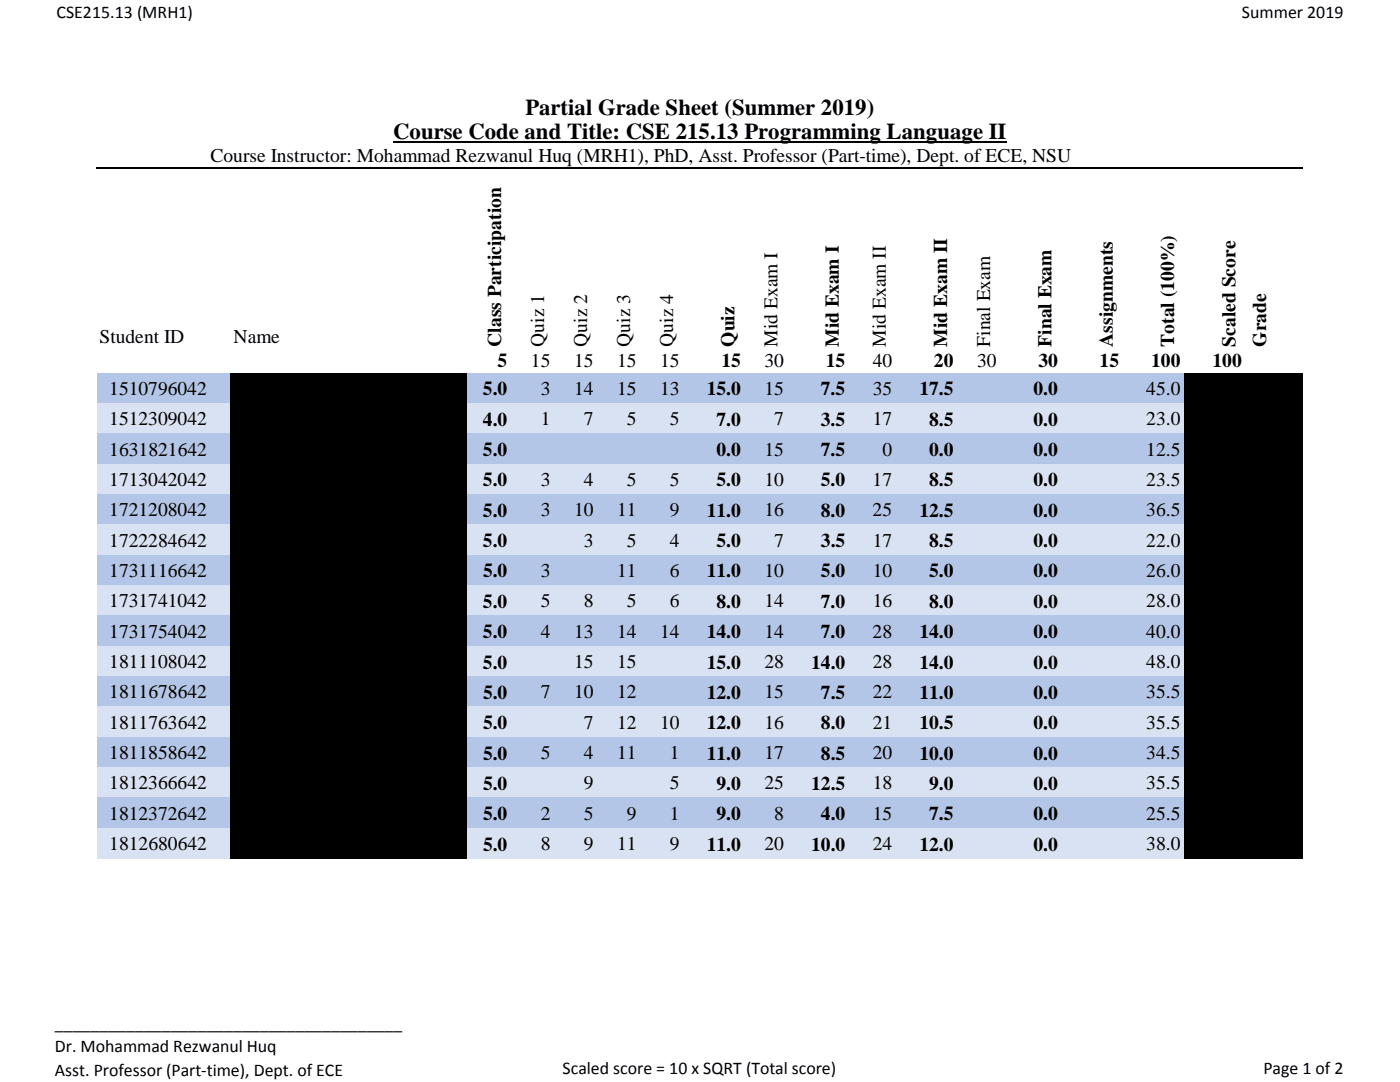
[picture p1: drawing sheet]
<svg xmlns="http://www.w3.org/2000/svg" width="279mm" height="216mm" viewBox="0 0 279 216" stroke-linecap="round" stroke-linejoin="round" font-family="sans-serif">
<defs><g id="words">
<g font-size="4.5">
<text x="104.9" y="22.9">Partial Grade Sheet (Summer 2019)</text>
<text x="78.5" y="27.7">Course Code and Title: CSE 215.13 Programming Language II</text>
</g>
<g font-size="3.9">
<text x="42" y="32.3">Course Instructor: Mohammad Rezwanul Huq (MRH1), PhD, Asst. Professor (Part-time), Dept. of ECE, NSU</text>
<text x="19.9" y="68.4">Student ID</text>
<text x="46.6" y="68.4">Name</text>
<text x="100" y="69.2" transform="rotate(-90 100 69.2)">Class Participation</text>
<text x="108.6" y="69.2" transform="rotate(-90 108.6 69.2)">Quiz 1</text>
<text x="117.2" y="69.2" transform="rotate(-90 117.2 69.2)">Quiz 2</text>
<text x="125.8" y="69.2" transform="rotate(-90 125.8 69.2)">Quiz 3</text>
<text x="134.4" y="69.2" transform="rotate(-90 134.4 69.2)">Quiz 4</text>
<text x="146.6" y="69.2" transform="rotate(-90 146.6 69.2)">Quiz</text>
<text x="155.2" y="69.2" transform="rotate(-90 155.2 69.2)">Mid Exam I</text>
<text x="167.4" y="69.2" transform="rotate(-90 167.4 69.2)">Mid Exam I</text>
<text x="176.8" y="69.2" transform="rotate(-90 176.8 69.2)">Mid Exam II</text>
<text x="189" y="69.2" transform="rotate(-90 189 69.2)">Mid Exam II</text>
<text x="197.6" y="69.2" transform="rotate(-90 197.6 69.2)">Final Exam</text>
<text x="209.8" y="69.2" transform="rotate(-90 209.8 69.2)">Final Exam</text>
<text x="222.1" y="69.2" transform="rotate(-90 222.1 69.2)">Assignments</text>
<text x="234.3" y="69.2" transform="rotate(-90 234.3 69.2)">Total (100%)</text>
<text x="246.5" y="69.2" transform="rotate(-90 246.5 69.2)">Scaled Score</text>
<text x="252.7" y="69.2" transform="rotate(-90 252.7 69.2)">Grade</text>
<text x="99.3" y="73.3">5</text>
<text x="106" y="73.3">15</text>
<text x="114.6" y="73.3">15</text>
<text x="123.1" y="73.3">15</text>
<text x="131.7" y="73.3">15</text>
<text x="144" y="73.3">15</text>
<text x="152.6" y="73.3">30</text>
<text x="164.8" y="73.3">15</text>
<text x="174.2" y="73.3">40</text>
<text x="186.4" y="73.3">20</text>
<text x="195" y="73.3">30</text>
<text x="207.2" y="73.3">30</text>
<text x="219.5" y="73.3">15</text>
<text x="229.7" y="73.3">100</text>
<text x="242" y="73.3">100</text>
<text x="21.8" y="78.8">1510796042</text>
<text x="96.4" y="78.9">5.0</text>
<text x="107.9" y="78.8">3</text>
<text x="114.6" y="78.8">14</text>
<text x="123.1" y="78.8">15</text>
<text x="131.7" y="78.8">13</text>
<text x="141.1" y="78.9">15.0</text>
<text x="152.6" y="78.8">15</text>
<text x="163.8" y="78.9">7.5</text>
<text x="174.2" y="78.8">35</text>
<text x="183.5" y="78.9">17.5</text>
<text x="206.2" y="78.9">0.0</text>
<text x="228.8" y="78.8">45.0</text>
<text x="21.8" y="84.9">1512309042</text>
<text x="96.4" y="85">4.0</text>
<text x="107.9" y="84.9">1</text>
<text x="116.5" y="84.9">7</text>
<text x="125.1" y="84.9">5</text>
<text x="133.7" y="84.9">5</text>
<text x="143" y="85">7.0</text>
<text x="154.5" y="84.9">7</text>
<text x="163.8" y="85">3.5</text>
<text x="174.2" y="84.9">17</text>
<text x="185.4" y="85">8.5</text>
<text x="206.2" y="85">0.0</text>
<text x="228.8" y="84.9">23.0</text>
<text x="21.8" y="90.9">1631821642</text>
<text x="96.4" y="91">5.0</text>
<text x="143" y="91">0.0</text>
<text x="152.6" y="90.9">15</text>
<text x="163.8" y="91">7.5</text>
<text x="176.1" y="90.9">0</text>
<text x="185.4" y="91">0.0</text>
<text x="206.2" y="91">0.0</text>
<text x="228.8" y="90.9">12.5</text>
<text x="21.8" y="97">1713042042</text>
<text x="96.4" y="97.1">5.0</text>
<text x="107.9" y="97">3</text>
<text x="116.5" y="97">4</text>
<text x="125.1" y="97">5</text>
<text x="133.7" y="97">5</text>
<text x="143" y="97.1">5.0</text>
<text x="152.6" y="97">10</text>
<text x="163.8" y="97.1">5.0</text>
<text x="174.2" y="97">17</text>
<text x="185.4" y="97.1">8.5</text>
<text x="206.2" y="97.1">0.0</text>
<text x="228.8" y="97">23.5</text>
<text x="21.8" y="103">1721208042</text>
<text x="96.4" y="103.1">5.0</text>
<text x="107.9" y="103">3</text>
<text x="114.6" y="103">10</text>
<text x="123.1" y="103">11</text>
<text x="133.7" y="103">9</text>
<text x="141.1" y="103.1">11.0</text>
<text x="152.6" y="103">16</text>
<text x="163.8" y="103.1">8.0</text>
<text x="174.2" y="103">25</text>
<text x="183.5" y="103.1">12.5</text>
<text x="206.2" y="103.1">0.0</text>
<text x="228.8" y="103">36.5</text>
<text x="21.8" y="109.1">1722284642</text>
<text x="96.4" y="109.2">5.0</text>
<text x="116.5" y="109.1">3</text>
<text x="125.1" y="109.1">5</text>
<text x="133.7" y="109.1">4</text>
<text x="143" y="109.2">5.0</text>
<text x="154.5" y="109.1">7</text>
<text x="163.8" y="109.2">3.5</text>
<text x="174.2" y="109.1">17</text>
<text x="185.4" y="109.2">8.5</text>
<text x="206.2" y="109.2">0.0</text>
<text x="228.8" y="109.1">22.0</text>
<text x="21.8" y="115.1">1731116642</text>
<text x="96.4" y="115.2">5.0</text>
<text x="107.9" y="115.1">3</text>
<text x="123.1" y="115.1">11</text>
<text x="133.7" y="115.1">6</text>
<text x="141.1" y="115.2">11.0</text>
<text x="152.6" y="115.1">10</text>
<text x="163.8" y="115.2">5.0</text>
<text x="174.2" y="115.1">10</text>
<text x="185.4" y="115.2">5.0</text>
<text x="206.2" y="115.2">0.0</text>
<text x="228.8" y="115.1">26.0</text>
<text x="21.8" y="121.2">1731741042</text>
<text x="96.4" y="121.3">5.0</text>
<text x="107.9" y="121.2">5</text>
<text x="116.5" y="121.2">8</text>
<text x="125.1" y="121.2">5</text>
<text x="133.7" y="121.2">6</text>
<text x="143" y="121.3">8.0</text>
<text x="152.6" y="121.2">14</text>
<text x="163.8" y="121.3">7.0</text>
<text x="174.2" y="121.2">16</text>
<text x="185.4" y="121.3">8.0</text>
<text x="206.2" y="121.3">0.0</text>
<text x="228.8" y="121.2">28.0</text>
<text x="21.8" y="127.3">1731754042</text>
<text x="96.4" y="127.3">5.0</text>
<text x="107.9" y="127.3">4</text>
<text x="114.6" y="127.3">13</text>
<text x="123.1" y="127.3">14</text>
<text x="131.7" y="127.3">14</text>
<text x="141.1" y="127.3">14.0</text>
<text x="152.6" y="127.3">14</text>
<text x="163.8" y="127.3">7.0</text>
<text x="174.2" y="127.3">28</text>
<text x="183.5" y="127.3">14.0</text>
<text x="206.2" y="127.3">0.0</text>
<text x="228.8" y="127.3">40.0</text>
<text x="21.8" y="133.3">1811108042</text>
<text x="96.4" y="133.4">5.0</text>
<text x="114.6" y="133.3">15</text>
<text x="123.1" y="133.3">15</text>
<text x="141.1" y="133.4">15.0</text>
<text x="152.6" y="133.3">28</text>
<text x="161.9" y="133.4">14.0</text>
<text x="174.2" y="133.3">28</text>
<text x="183.5" y="133.4">14.0</text>
<text x="206.2" y="133.4">0.0</text>
<text x="228.8" y="133.3">48.0</text>
<text x="21.8" y="139.4">1811678642</text>
<text x="96.4" y="139.4">5.0</text>
<text x="107.9" y="139.4">7</text>
<text x="114.6" y="139.4">10</text>
<text x="123.1" y="139.4">12</text>
<text x="141.1" y="139.4">12.0</text>
<text x="152.6" y="139.4">15</text>
<text x="163.8" y="139.4">7.5</text>
<text x="174.2" y="139.4">22</text>
<text x="183.5" y="139.4">11.0</text>
<text x="206.2" y="139.4">0.0</text>
<text x="228.8" y="139.4">35.5</text>
<text x="21.8" y="145.4">1811763642</text>
<text x="96.4" y="145.5">5.0</text>
<text x="116.5" y="145.4">7</text>
<text x="123.1" y="145.4">12</text>
<text x="131.7" y="145.4">10</text>
<text x="141.1" y="145.5">12.0</text>
<text x="152.6" y="145.4">16</text>
<text x="163.8" y="145.5">8.0</text>
<text x="174.2" y="145.4">21</text>
<text x="183.5" y="145.5">10.5</text>
<text x="206.2" y="145.5">0.0</text>
<text x="228.8" y="145.4">35.5</text>
<text x="21.8" y="151.5">1811858642</text>
<text x="96.4" y="151.6">5.0</text>
<text x="107.9" y="151.5">5</text>
<text x="116.5" y="151.5">4</text>
<text x="123.1" y="151.5">11</text>
<text x="133.7" y="151.5">1</text>
<text x="141.1" y="151.6">11.0</text>
<text x="152.6" y="151.5">17</text>
<text x="163.8" y="151.6">8.5</text>
<text x="174.2" y="151.5">20</text>
<text x="183.5" y="151.6">10.0</text>
<text x="206.2" y="151.6">0.0</text>
<text x="228.8" y="151.5">34.5</text>
<text x="21.8" y="157.5">1812366642</text>
<text x="96.4" y="157.6">5.0</text>
<text x="116.5" y="157.5">9</text>
<text x="133.7" y="157.5">5</text>
<text x="143" y="157.6">9.0</text>
<text x="152.6" y="157.5">25</text>
<text x="161.9" y="157.6">12.5</text>
<text x="174.2" y="157.5">18</text>
<text x="185.4" y="157.6">9.0</text>
<text x="206.2" y="157.6">0.0</text>
<text x="228.8" y="157.5">35.5</text>
<text x="21.8" y="163.6">1812372642</text>
<text x="96.4" y="163.7">5.0</text>
<text x="107.9" y="163.6">2</text>
<text x="116.5" y="163.6">5</text>
<text x="125.1" y="163.6">9</text>
<text x="133.7" y="163.6">1</text>
<text x="143" y="163.7">9.0</text>
<text x="154.5" y="163.6">8</text>
<text x="163.8" y="163.7">4.0</text>
<text x="174.2" y="163.6">15</text>
<text x="185.4" y="163.7">7.5</text>
<text x="206.2" y="163.7">0.0</text>
<text x="228.8" y="163.6">25.5</text>
<text x="21.8" y="169.6">1812680642</text>
<text x="96.4" y="169.7">5.0</text>
<text x="107.9" y="169.6">8</text>
<text x="116.5" y="169.6">9</text>
<text x="123.1" y="169.6">11</text>
<text x="133.7" y="169.6">9</text>
<text x="141.1" y="169.7">11.0</text>
<text x="152.6" y="169.6">20</text>
<text x="161.9" y="169.7">10.0</text>
<text x="174.2" y="169.6">24</text>
<text x="183.5" y="169.7">12.0</text>
<text x="206.2" y="169.7">0.0</text>
<text x="228.8" y="169.6">38.0</text>
</g>
<g font-size="3.6">
<text x="11.3" y="3.7">CSE215.13 (MRH1)</text>
<text x="247.9" y="3.7">Summer 2019</text>
<text x="11" y="205.3">_______________________________________</text>
<text x="11" y="210">Dr. Mohammad Rezwanul Huq</text>
<text x="11" y="214.6">Asst. Professor (Part‐time), Dept. of ECE</text>
<text x="112.3" y="214.3">Scaled score = 10 x SQRT (Total score)</text>
<text x="252.1" y="214.3">Page 1 of 2</text>
</g>
</g></defs>
<path d="M19.3 74.4h26.7v6.1h-26.7z" fill="#b4c6e7"/>
<path d="M46 74.4h47.3v6.1h-47.3z" fill="#000"/>
<path d="M93.3 74.4h143v6.1h-143z" fill="#b4c6e7"/>
<path d="M236.2 74.4h23.7v6.1h-23.7z" fill="#000"/>
<path d="M19.3 80.5h26.7v6.1h-26.7z" fill="#d9e2f3"/>
<path d="M46 80.5h47.3v6.1h-47.3z" fill="#000"/>
<path d="M93.3 80.5h143v6.1h-143z" fill="#d9e2f3"/>
<path d="M236.2 80.5h23.7v6.1h-23.7z" fill="#000"/>
<path d="M19.3 86.5h26.7v6.1h-26.7z" fill="#b4c6e7"/>
<path d="M46 86.5h47.3v6.1h-47.3z" fill="#000"/>
<path d="M93.3 86.5h143v6.1h-143z" fill="#b4c6e7"/>
<path d="M236.2 86.5h23.7v6.1h-23.7z" fill="#000"/>
<path d="M19.3 92.6h26.7v6.1h-26.7z" fill="#d9e2f3"/>
<path d="M46 92.6h47.3v6.1h-47.3z" fill="#000"/>
<path d="M93.3 92.6h143v6.1h-143z" fill="#d9e2f3"/>
<path d="M236.2 92.6h23.7v6.1h-23.7z" fill="#000"/>
<path d="M19.3 98.6h26.7v6.1h-26.7z" fill="#b4c6e7"/>
<path d="M46 98.6h47.3v6.1h-47.3z" fill="#000"/>
<path d="M93.3 98.6h143v6.1h-143z" fill="#b4c6e7"/>
<path d="M236.2 98.6h23.7v6.1h-23.7z" fill="#000"/>
<path d="M19.3 104.7h26.7v6.1h-26.7z" fill="#d9e2f3"/>
<path d="M46 104.7h47.3v6.1h-47.3z" fill="#000"/>
<path d="M93.3 104.7h143v6.1h-143z" fill="#d9e2f3"/>
<path d="M236.2 104.7h23.7v6.1h-23.7z" fill="#000"/>
<path d="M19.3 110.7h26.7v6.1h-26.7z" fill="#b4c6e7"/>
<path d="M46 110.7h47.3v6.1h-47.3z" fill="#000"/>
<path d="M93.3 110.7h143v6.1h-143z" fill="#b4c6e7"/>
<path d="M236.2 110.7h23.7v6.1h-23.7z" fill="#000"/>
<path d="M19.3 116.8h26.7v6.1h-26.7z" fill="#d9e2f3"/>
<path d="M46 116.8h47.3v6.1h-47.3z" fill="#000"/>
<path d="M93.3 116.8h143v6.1h-143z" fill="#d9e2f3"/>
<path d="M236.2 116.8h23.7v6.1h-23.7z" fill="#000"/>
<path d="M19.3 122.9h26.7v6h-26.7z" fill="#b4c6e7"/>
<path d="M46 122.9h47.3v6h-47.3z" fill="#000"/>
<path d="M93.3 122.9h143v6h-143z" fill="#b4c6e7"/>
<path d="M236.2 122.9h23.7v6h-23.7z" fill="#000"/>
<path d="M19.3 128.9h26.7v6.1h-26.7z" fill="#d9e2f3"/>
<path d="M46 128.9h47.3v6.1h-47.3z" fill="#000"/>
<path d="M93.3 128.9h143v6.1h-143z" fill="#d9e2f3"/>
<path d="M236.2 128.9h23.7v6.1h-23.7z" fill="#000"/>
<path d="M19.3 135h26.7v6.1h-26.7z" fill="#b4c6e7"/>
<path d="M46 135h47.3v6.1h-47.3z" fill="#000"/>
<path d="M93.3 135h143v6.1h-143z" fill="#b4c6e7"/>
<path d="M236.2 135h23.7v6.1h-23.7z" fill="#000"/>
<path d="M19.3 141h26.7v6.1h-26.7z" fill="#d9e2f3"/>
<path d="M46 141h47.3v6.1h-47.3z" fill="#000"/>
<path d="M93.3 141h143v6.1h-143z" fill="#d9e2f3"/>
<path d="M236.2 141h23.7v6.1h-23.7z" fill="#000"/>
<path d="M19.3 147.1h26.7v6.1h-26.7z" fill="#b4c6e7"/>
<path d="M46 147.1h47.3v6.1h-47.3z" fill="#000"/>
<path d="M93.3 147.1h143v6.1h-143z" fill="#b4c6e7"/>
<path d="M236.2 147.1h23.7v6.1h-23.7z" fill="#000"/>
<path d="M19.3 153.1h26.7v6.1h-26.7z" fill="#d9e2f3"/>
<path d="M46 153.1h47.3v6.1h-47.3z" fill="#000"/>
<path d="M93.3 153.1h143v6.1h-143z" fill="#d9e2f3"/>
<path d="M236.2 153.1h23.7v6.1h-23.7z" fill="#000"/>
<path d="M19.3 159.2h26.7v6.1h-26.7z" fill="#b4c6e7"/>
<path d="M46 159.2h47.3v6.1h-47.3z" fill="#000"/>
<path d="M93.3 159.2h143v6.1h-143z" fill="#b4c6e7"/>
<path d="M236.2 159.2h23.7v6.1h-23.7z" fill="#000"/>
<path d="M19.3 165.2h26.7v6.1h-26.7z" fill="#d9e2f3"/>
<path d="M46 165.2h47.3v6.1h-47.3z" fill="#000"/>
<path d="M93.3 165.2h143v6.1h-143z" fill="#d9e2f3"/>
<path d="M236.2 165.2h23.7v6.1h-23.7z" fill="#000"/>
<path d="M78.5 28.4h122.4" fill="none" stroke="#000" stroke-width=".38"/>
<path d="M19.2 33.5h240.7" fill="none" stroke="#000" stroke-width=".3"/>
<use href="#words"/>
</svg>
